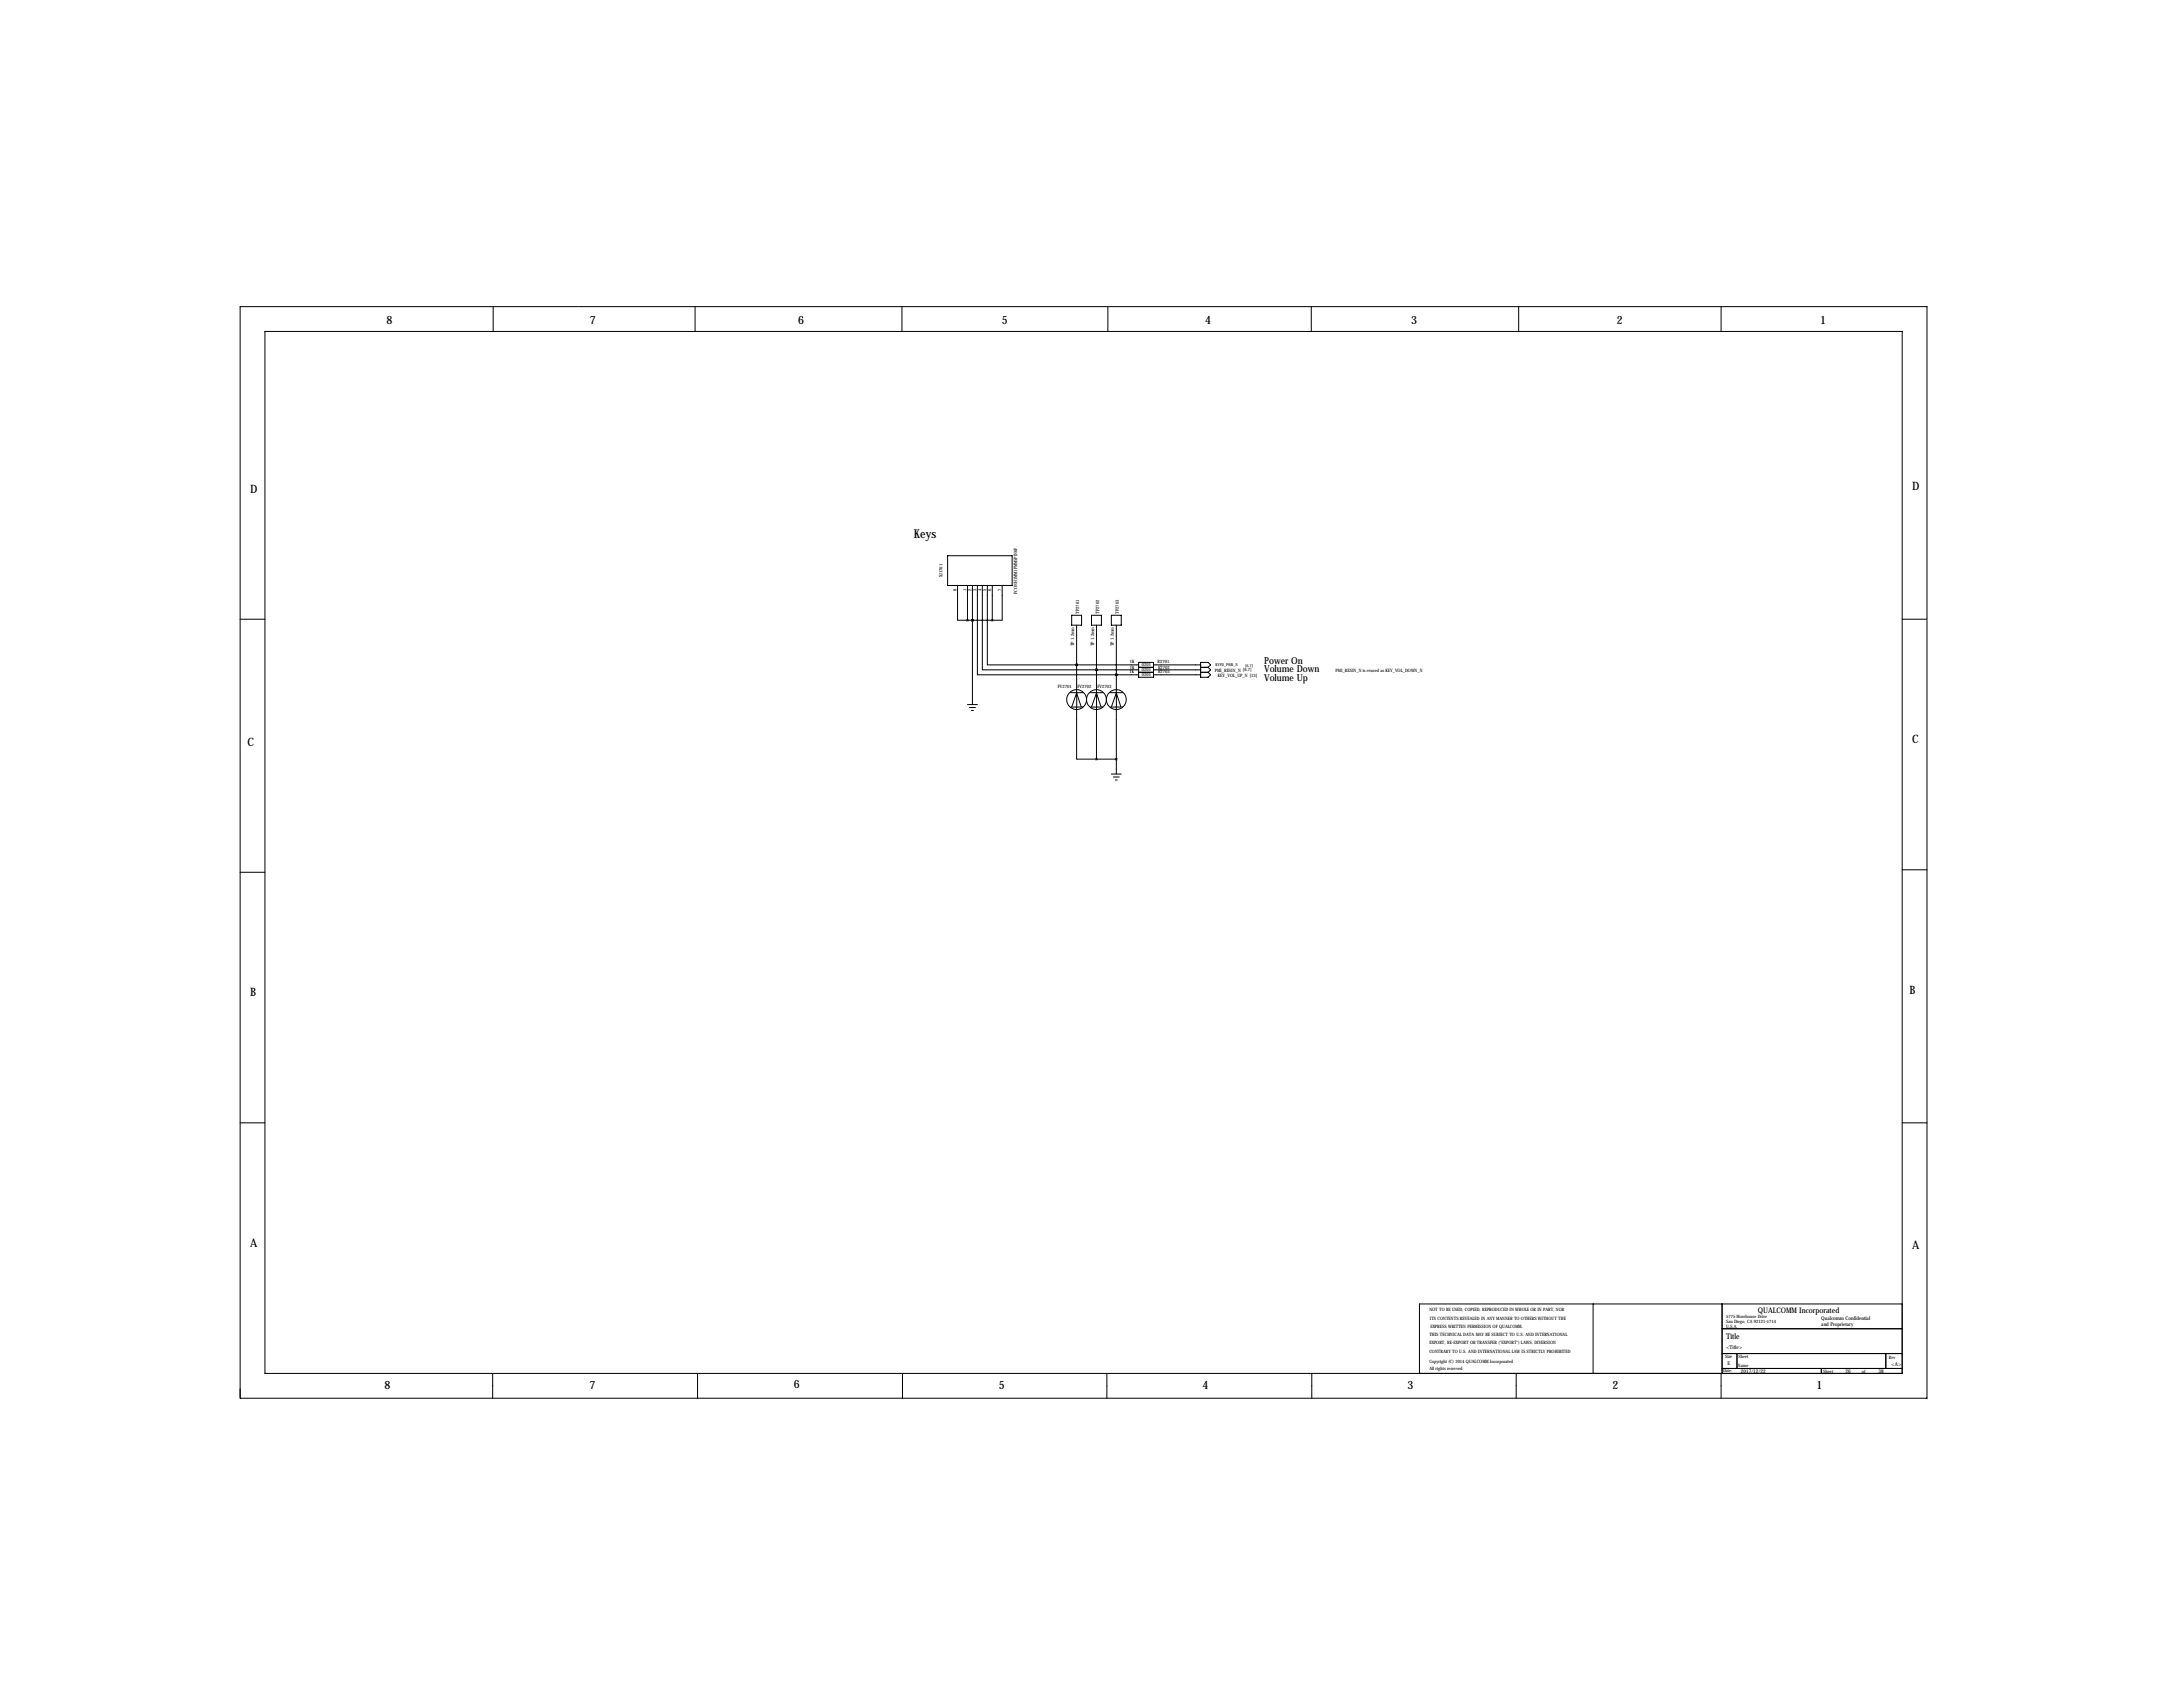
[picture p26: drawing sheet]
<svg xmlns="http://www.w3.org/2000/svg" width="1118mm" height="864mm" viewBox="0 0 1118 864" stroke-linecap="round" stroke-linejoin="round" font-family="sans-serif">
<defs><g id="words">
<text font-size="6.3" x="468" y="276">Keys</text>
<g font-size="5.9">
<text x="198" y="166">8</text>
<text x="302" y="166">7</text>
<text x="409" y="166">6</text>
<text x="513" y="166">5</text>
<text x="617" y="166">4</text>
<text x="722" y="166">3</text>
<text x="828" y="166">2</text>
<text x="932" y="166">1</text>
<text x="979" y="251">D</text>
<text x="128" y="252">D</text>
<text x="127" y="382">C</text>
<text x="979" y="380">C</text>
<text x="978" y="509">B</text>
<text x="128" y="510">B</text>
<text x="128" y="638">A</text>
<text x="979" y="640">A</text>
<text x="197" y="711">8</text>
<text x="302" y="711">7</text>
<text x="406" y="711">6</text>
<text x="511" y="711">5</text>
<text x="616" y="711">4</text>
<text x="721" y="711">3</text>
<text x="825" y="711">2</text>
<text x="930" y="711">1</text>
</g>
<g font-size="4.9">
<text x="647" y="340">Power On</text>
<text x="647" y="344">Volume Down</text>
<text x="647" y="348">Volume Up</text>
</g>
<g font-size="4">
<text x="900" y="672">QUALCOMM Incorporated</text>
<text x="884" y="685">Title</text>
</g>
<g font-size="2.6">
<text x="932" y="676">Qualcomm Confidential</text>
<text x="932" y="679">and Proprietary</text>
<text x="884" y="690">&lt;Title&gt;</text>
<text x="884" y="699">E</text>
<text x="968" y="699">&lt;A&gt;</text>
<text x="891" y="703">2017/12/22</text>
<text x="945" y="703">26</text>
<text x="962" y="703">38</text>
</g>
<g font-size="2.3">
<text x="483" y="296" transform="rotate(-90 483 296)">XJ1701</text>
<text x="490" y="302" transform="rotate(-90 490 302)">8</text>
<text x="495" y="302" transform="rotate(-90 495 302)">1</text>
<text x="497" y="302" transform="rotate(-90 497 302)">2</text>
<text x="500" y="302" transform="rotate(-90 500 302)">3</text>
<text x="502" y="302" transform="rotate(-90 502 302)">4</text>
<text x="505" y="302" transform="rotate(-90 505 302)">5</text>
<text x="507" y="302" transform="rotate(-90 507 302)">6</text>
<text x="513" y="302" transform="rotate(-90 513 302)">7</text>
<text x="521" y="304" transform="rotate(-90 521 304)">FCONH1MM1PMM5PIN6F</text>
<text x="553" y="314" transform="rotate(-90 553 314)">TP2701</text>
<text x="563" y="314" transform="rotate(-90 563 314)">TP2702</text>
<text x="573" y="314" transform="rotate(-90 573 314)">TP2703</text>
<text x="550" y="331" transform="rotate(-90 550 331)">TP 1.2mm</text>
<text x="560" y="331" transform="rotate(-90 560 331)">TP 1.2mm</text>
<text x="570" y="331" transform="rotate(-90 570 331)">TP 1.2mm</text>
<text x="578" y="340">1K</text>
<text x="585" y="341">0201</text>
<text x="593" y="339">R2701</text>
<text x="578" y="345">1K</text>
<text x="578" y="342">1K</text>
<text x="585" y="346">0201</text>
<text x="585" y="343">0201</text>
<text x="593" y="345">R2703</text>
<text x="593" y="342">R2702</text>
<text x="622" y="344">PMI_RESIN_N[6,7]</text>
<text x="624" y="347">KEY_VOL_UP_N[13]</text>
<text x="684" y="344">PMI_RESIN_N is reused as KEY_VOL_DOW</text>
<text x="724" y="344">N_N</text>
<text x="542" y="352">FV2701</text>
<text x="552" y="352">FV2702</text>
<text x="562" y="352">FV2703</text>
<text x="732" y="671">NOT TO BE USED, COPIED, REPRODUCED IN W</text>
<text x="778" y="671">HOLE OR IN PART, NOR</text>
<text x="732" y="676">ITS CONTENTS REVEALED IN ANY MANNER TO OTHERS W</text>
<text x="789" y="676">ITHOUT THE</text>
<text x="884" y="675">5775 Morehouse Drive</text>
<text x="884" y="677">San Diego, CA 92121-1714</text>
<text x="732" y="684">THIS TECHNICAL DATA MAY BE SUBJECT TO U.S. AND INTERNATIONAL</text>
<text x="732" y="680">EXPRESS W</text>
<text x="743" y="680">RITTEN PERMISSION OF QUALCOMM.</text>
<text x="884" y="680">U.S.A.</text>
<text x="732" y="688">EXPORT, RE-EXPORT OR TRANSFER (&quot;EXPORT&quot;) LAW</text>
<text x="783" y="688">S. DIVERSION</text>
<text x="732" y="692">CONTRARY TO U.S. AND INTERNATIONAL LAWIS STRICTLY PROHIBITED</text>
<text x="883" y="695">Size</text>
<text x="890" y="695">Sheet</text>
<text x="967" y="696">Rev</text>
<text x="732" y="698">Copyright (C) 2014 QUALCOMM Incorporated</text>
<text x="732" y="701">All rights reserved</text>
<text x="890" y="700">Name</text>
<text x="882" y="702">Date:</text>
<text x="933" y="703">Sheet</text>
<text x="953" y="703">of</text>
</g>
<g font-size="2">
<text x="622" y="341">KYPD_PW</text>
<text x="630" y="341">R_N</text>
<text x="638" y="341">[6,7]</text>
</g>
</g></defs>
<g fill="none" stroke="#000" stroke-width=".51">
<path d="M252 157v13M296 157h-173v559h864v-398M296 157h691v160h-13M356 157v13M462 157v13M567 157v13M671 157v13M777 157v13M881 157v13M136 170h838v533h-838zM485 284h33v16h-33zM490 300v18h5"/>
<path d="M495 300v18M498 300v61M500 300v45h72M503 300v43h58M505 300v40h46M508 300v18M513 300v18h-5M123 317h13M495 318h13M498 318h.1M549 315h5v5h-5zM559 315h5v5h-5z"/>
<path d="M569 315h5v5h-5zM551 320v69h10M561 320v69M572 320v76M583 339h8v8h-8zM548 355h6M551 340h.1M551 340h32M558 355h7M561 355l3 7M561 343h.1M561 343h22"/>
<path d="M561 355l-2 7M568 355h7M571 355l3 7M572 345h.1M572 345h11M572 355l-3 7M583 344h8M583 342h8M591 345h24M591 340h24M591 343h24M615 344h3"/>
<path d="M615 342h3M618 342l2-2-2-1h-3v8h3l2-2-2-1M618 342l2 1-2 1M495 361h5M496 362h3M497 364h1M548 362h6M554 362l-3-7-2 7M558 362h7M568 362h7M561 389h11M569 396h5"/>
<path d="M570 398h3M571 399h1M123 447h13M974 445h13M123 575h13M974 575h13M816 668v35M882 668v35M974 668h-247v35M882 693h92M882 680h92M889 693v8"/>
<path d="M965 693v8M252 703v13M357 703v13M462 703v13M567 703v13M672 703v13M776 703v13M881 703v13M882 701h92M932 701v2"/>
<circle cx="551" cy="358" r="5"/>
<circle cx="561" cy="358" r="5"/>
<circle cx="571" cy="358" r="5"/>
</g>
<path d="M571 345a.5 .5 0 0 0 1 0 .5 .5 0 0 0-1 0zM571 389a.5 .5 0 0 0 1 0 .5 .5 0 0 0-1 0zM571 345a.5 .5 0 0 0 1 0 .5 .5 0 0 0-1 0z" fill="#000" stroke="#000" stroke-width="1.3"/>
<use href="#words"/>
</svg>
